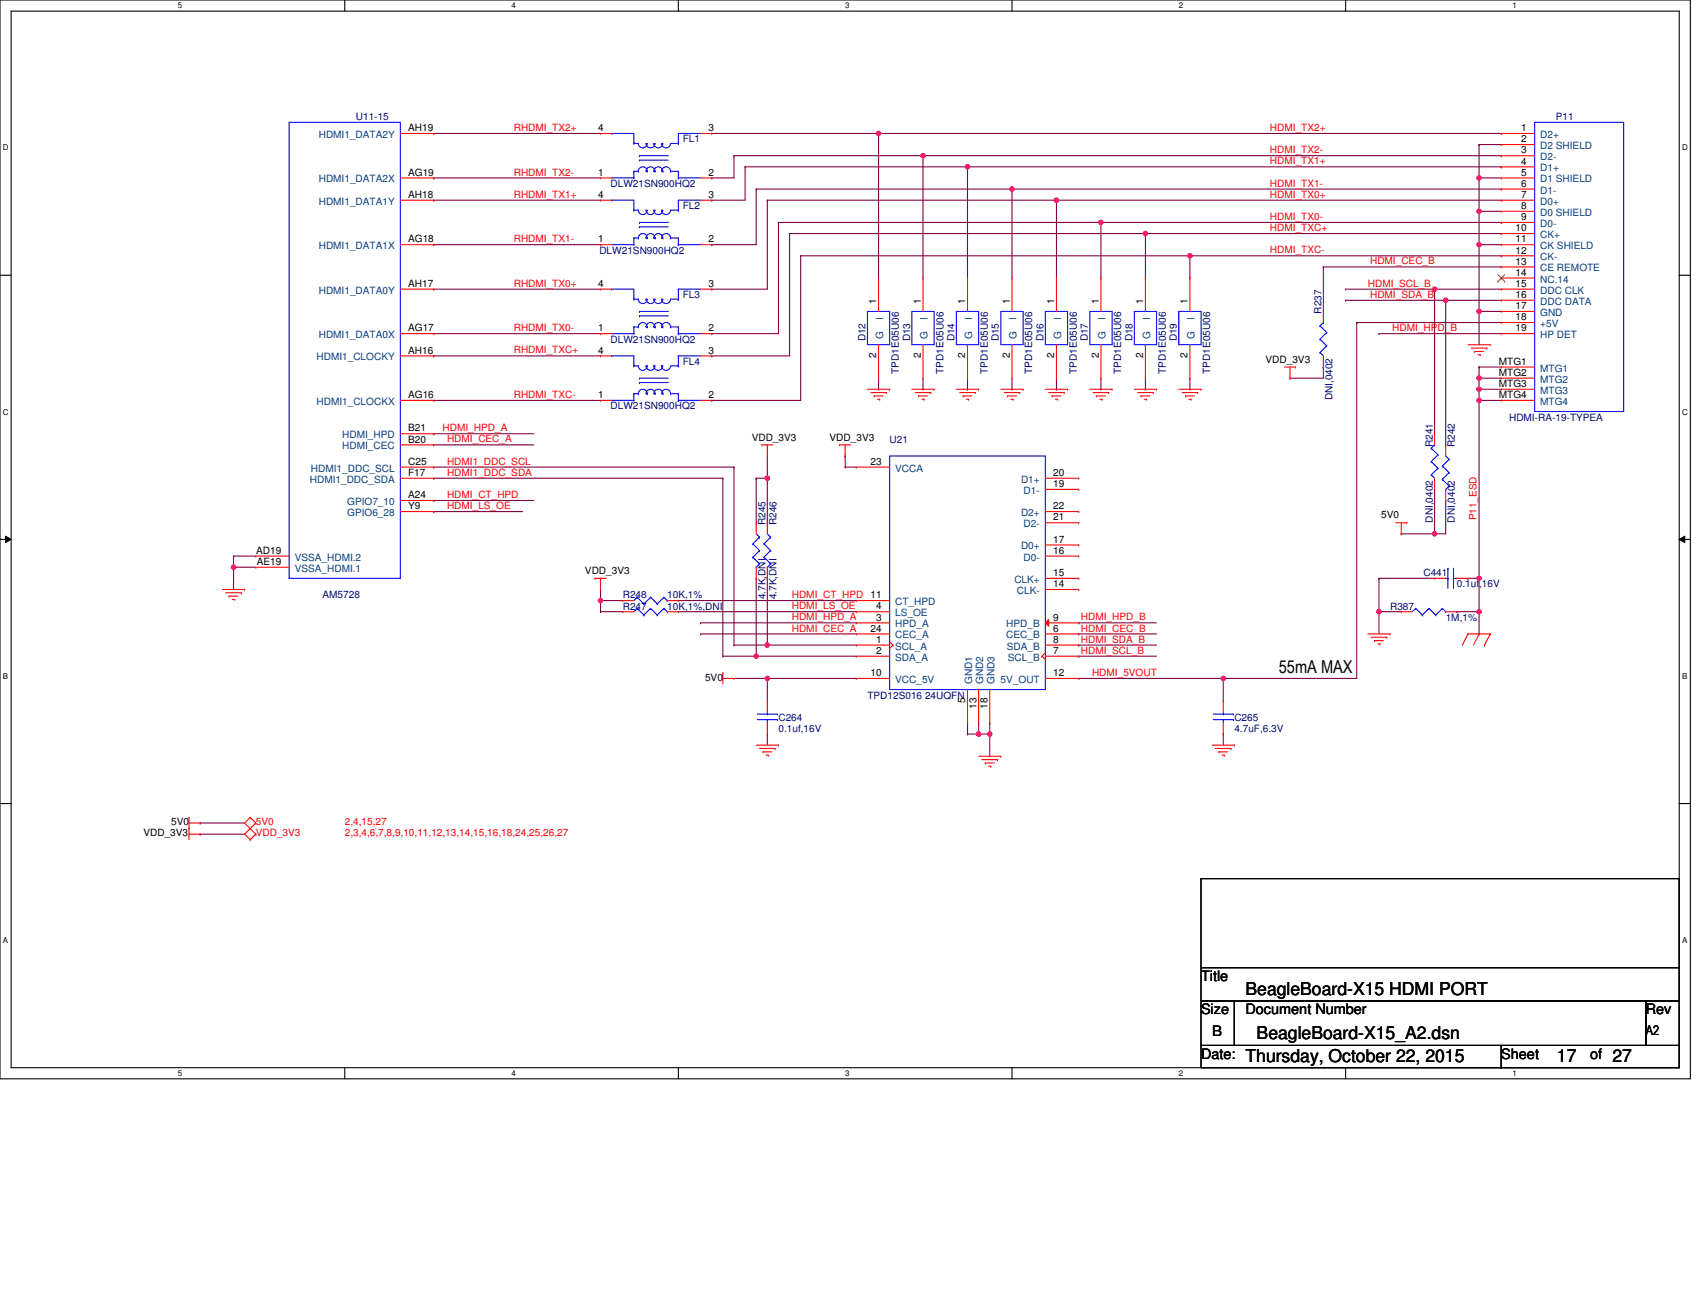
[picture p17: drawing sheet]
<svg xmlns="http://www.w3.org/2000/svg" width="279mm" height="216mm" viewBox="0 0 279 216" stroke-linecap="round" stroke-linejoin="round" font-family="sans-serif">
<defs><g id="words">
<g font-size="2.9">
<text x="210.3" y="110.6">55mA MAX</text>
<text x="204.8" y="163.6">BeagleBoard-X15 HDMI PORT</text>
<text x="206.7" y="170.9">BeagleBoard-X15_A2.dsn</text>
<text x="204.8" y="174.5">Thursday, October 22, 2015</text>
<text x="256" y="174.5">17</text>
<text x="265.2" y="174.5">27</text>
</g>
<g font-size="2.4">
<text x="197.5" y="161.3">Title</text>
<text x="197.5" y="166.7">Size</text>
<text x="204.8" y="166.7">Document Number</text>
<text x="270.7" y="166.7">Rev</text>
<text x="199.3" y="170.4">B</text>
<text x="197.5" y="174.1">Date:</text>
<text x="246.9" y="174.1">Sheet</text>
<text x="261.5" y="174.1">of</text>
</g>
<text font-size="2.2" x="270.7" y="170.3">A2</text>
<g font-size="1.6" fill="#004080">
<text x="52.4" y="22.7">HDMI1_DATA2Y</text>
<text x="253.3" y="22.7">D2+</text>
<text x="253.3" y="24.5">D2 SHIELD</text>
<text x="253.3" y="26.3">D2-</text>
<text x="253.3" y="28.2">D1+</text>
<text x="52.4" y="33.7">HDMI1_DATA1Y</text>
<text x="52.4" y="30">HDMI1_DATA2X</text>
<text x="253.3" y="30">D1 SHIELD</text>
<text x="253.3" y="31.8">D1-</text>
<text x="253.3" y="35.5">D0 SHIELD</text>
<text x="253.3" y="33.7">D0+</text>
<text x="52.4" y="41">HDMI1_DATA1X</text>
<text x="253.3" y="37.3">D0-</text>
<text x="253.3" y="41">CK SHIELD</text>
<text x="253.3" y="39.1">CK+</text>
<text x="253.3" y="42.8">CK-</text>
<text x="253.3" y="46.5">NC.14</text>
<text x="253.3" y="44.6">CE REMOTE</text>
<text x="52.4" y="48.3">HDMI1_DATA0Y</text>
<text x="145.2" y="52.6" transform="rotate(-90 145.2 52.6)">I</text>
<text x="152.6" y="52.6" transform="rotate(-90 152.6 52.6)">I</text>
<text x="159.9" y="52.6" transform="rotate(-90 159.9 52.6)">I</text>
<text x="167.2" y="52.6" transform="rotate(-90 167.2 52.6)">I</text>
<text x="174.5" y="52.6" transform="rotate(-90 174.5 52.6)">I</text>
<text x="181.8" y="52.6" transform="rotate(-90 181.8 52.6)">I</text>
<text x="189.1" y="52.6" transform="rotate(-90 189.1 52.6)">I</text>
<text x="196.4" y="52.6" transform="rotate(-90 196.4 52.6)">I</text>
<text x="253.3" y="48.3">DDC CLK</text>
<text x="253.3" y="50.1">DDC DATA</text>
<text x="253.3" y="53.8">+5V</text>
<text x="253.3" y="51.9">GND</text>
<text x="52.1" y="59.3">HDMI1_CLOCKY</text>
<text x="52.4" y="55.6">HDMI1_DATA0X</text>
<text x="145.2" y="55.8" transform="rotate(-90 145.2 55.8)">G</text>
<text x="152.6" y="55.8" transform="rotate(-90 152.6 55.8)">G</text>
<text x="159.9" y="55.8" transform="rotate(-90 159.9 55.8)">G</text>
<text x="167.2" y="55.8" transform="rotate(-90 167.2 55.8)">G</text>
<text x="174.5" y="55.8" transform="rotate(-90 174.5 55.8)">G</text>
<text x="181.8" y="55.8" transform="rotate(-90 181.8 55.8)">G</text>
<text x="189.1" y="55.8" transform="rotate(-90 189.1 55.8)">G</text>
<text x="196.4" y="55.8" transform="rotate(-90 196.4 55.8)">G</text>
<text x="253.3" y="55.6">HP DET</text>
<text x="253.3" y="61.1">MTG1</text>
<text x="253.3" y="62.9">MTG2</text>
<text x="253.3" y="64.8">MTG3</text>
<text x="52.1" y="66.6">HDMI1_CLOCKX</text>
<text x="253.3" y="66.6">MTG4</text>
<text x="51.1" y="77.6">HDMI1_DDC_SCL</text>
<text x="56.3" y="72.1">HDMI_HPD</text>
<text x="56.3" y="73.9">HDMI_CEC</text>
<text x="147.2" y="77.6">VCCA</text>
<text x="51" y="79.4">HDMI1_DDC_SDA</text>
<text x="57.1" y="83">GPIO7_10</text>
<text x="167.9" y="79.4">D1+</text>
<text x="168.3" y="81.2">D1-</text>
<text x="57.1" y="84.9">GPIO6_28</text>
<text x="167.9" y="84.9">D2+</text>
<text x="168.3" y="86.7">D2-</text>
<text x="48.5" y="92.2">VSSA_HDMI.2</text>
<text x="48.5" y="94">VSSA_HDMI.1</text>
<text x="166.8" y="95.8">CLK+</text>
<text x="167.9" y="90.4">D0+</text>
<text x="168.3" y="92.2">D0-</text>
<text x="147.2" y="101.3">LS_OE</text>
<text x="147.2" y="99.5">CT_HPD</text>
<text x="167.2" y="97.7">CLK-</text>
<text x="147.2" y="106.8">SCL_A</text>
<text x="147.2" y="105">CEC_A</text>
<text x="147.2" y="103.2">HPD_A</text>
<text x="165.5" y="105">CEC_B</text>
<text x="165.5" y="103.2">HPD_B</text>
<text x="165.6" y="106.8">SDA_B</text>
<text x="147.2" y="108.6">SDA_A</text>
<text x="147.2" y="112.3">VCC_5V</text>
<text x="159.9" y="112.5" transform="rotate(-90 159.9 112.5)">GND1</text>
<text x="161.7" y="112.5" transform="rotate(-90 161.7 112.5)">GND2</text>
<text x="163.5" y="112.5" transform="rotate(-90 163.5 112.5)">GND3</text>
<text x="164.6" y="112.3">5V_OUT</text>
<text x="165.7" y="108.6">SCL_B</text>
</g>
<g font-size="1.6" fill="#000080">
<text x="58.5" y="19.8">U11-15</text>
<text x="112.3" y="23.4">FL1</text>
<text x="255.8" y="19.8">P11</text>
<text x="100.4" y="30.7">DLW21SN900HQ2</text>
<text x="112.3" y="34.4">FL2</text>
<text x="98.6" y="41.7">DLW21SN900HQ2</text>
<text x="112.3" y="49">FL3</text>
<text x="217.3" y="51.6" transform="rotate(-90 217.3 51.6)">R237</text>
<text x="100.4" y="56.3">DLW21SN900HQ2</text>
<text x="142.3" y="56.1" transform="rotate(-90 142.3 56.1)">D12</text>
<text x="149.7" y="56.1" transform="rotate(-90 149.7 56.1)">D13</text>
<text x="157" y="56.1" transform="rotate(-90 157 56.1)">D14</text>
<text x="164.3" y="56.1" transform="rotate(-90 164.3 56.1)">D15</text>
<text x="171.6" y="56.1" transform="rotate(-90 171.6 56.1)">D16</text>
<text x="178.9" y="56.1" transform="rotate(-90 178.9 56.1)">D17</text>
<text x="186.2" y="56.1" transform="rotate(-90 186.2 56.1)">D18</text>
<text x="193.5" y="56.1" transform="rotate(-90 193.5 56.1)">D19</text>
<text x="112.3" y="60">FL4</text>
<text x="147.8" y="61.4" transform="rotate(-90 147.8 61.4)">TPD1E05U06</text>
<text x="155.1" y="61.4" transform="rotate(-90 155.1 61.4)">TPD1E05U06</text>
<text x="162.5" y="61.4" transform="rotate(-90 162.5 61.4)">TPD1E05U06</text>
<text x="169.8" y="61.4" transform="rotate(-90 169.8 61.4)">TPD1E05U06</text>
<text x="177.1" y="61.4" transform="rotate(-90 177.1 61.4)">TPD1E05U06</text>
<text x="184.4" y="61.4" transform="rotate(-90 184.4 61.4)">TPD1E05U06</text>
<text x="191.7" y="61.4" transform="rotate(-90 191.7 61.4)">TPD1E05U06</text>
<text x="199" y="61.4" transform="rotate(-90 199 61.4)">TPD1E05U06</text>
<text x="219.1" y="65.8" transform="rotate(-90 219.1 65.8)">DNI,0402</text>
<text x="100.4" y="67.3">DLW21SN900HQ2</text>
<text x="248.2" y="69.2">HDMI-RA-19-TYPEA</text>
<text x="146.3" y="72.8">U21</text>
<text x="235.6" y="73.5" transform="rotate(-90 235.6 73.5)">R241</text>
<text x="239.3" y="73.5" transform="rotate(-90 239.3 73.5)">R242</text>
<text x="125.9" y="86.3" transform="rotate(-90 125.9 86.3)">R245</text>
<text x="127.7" y="86.3" transform="rotate(-90 127.7 86.3)">R246</text>
<text x="235.6" y="86" transform="rotate(-90 235.6 86)">DNI,0402</text>
<text x="239.3" y="86" transform="rotate(-90 239.3 86)">DNI,0402</text>
<text x="234.1" y="94.8">C441</text>
<text x="53" y="98.4">AM5728</text>
<text x="102.4" y="98.4">R248</text>
<text x="102.4" y="100.2">R247</text>
<text x="109.7" y="98.4">10K,1%</text>
<text x="109.7" y="100.2">10K,1%,DNI</text>
<text x="125.9" y="98.6" transform="rotate(-90 125.9 98.6)">4.7K,DNI</text>
<text x="127.7" y="98.6" transform="rotate(-90 127.7 98.6)">4.7K,DNI</text>
<text x="228.6" y="100.2">R387</text>
<text x="239.6" y="96.6">0.1uf,16V</text>
<text x="237.7" y="102.1">1M,1%</text>
<text x="128" y="118.5">C264</text>
<text x="142.6" y="114.9">TPD12S016 24UQFN</text>
<text x="203" y="118.5">C265</text>
<text x="128" y="120.4">0.1uf,16V</text>
<text x="203" y="120.4">4.7uF,6.3V</text>
</g>
<g font-size="1.6">
<text x="67.1" y="21.6">AH19</text>
<text x="98.4" y="21.6">4</text>
<text x="116.5" y="21.6">3</text>
<text x="250.2" y="23.4">2</text>
<text x="250.2" y="21.6">1</text>
<text x="67.1" y="28.9">AG19</text>
<text x="98.4" y="28.9">1</text>
<text x="116.5" y="28.9">2</text>
<text x="250.2" y="25.2">3</text>
<text x="250.2" y="28.9">5</text>
<text x="250.2" y="27.1">4</text>
<text x="67.1" y="32.5">AH18</text>
<text x="98.4" y="32.5">4</text>
<text x="116.5" y="32.5">3</text>
<text x="250.2" y="30.7">6</text>
<text x="250.2" y="34.4">8</text>
<text x="250.2" y="32.5">7</text>
<text x="67.1" y="39.9">AG18</text>
<text x="98.4" y="39.9">1</text>
<text x="116.5" y="39.9">2</text>
<text x="249.2" y="39.9">11</text>
<text x="249.2" y="38">10</text>
<text x="249.2" y="41.7">12</text>
<text x="250.2" y="36.2">9</text>
<text x="67.1" y="47.2">AH17</text>
<text x="98.4" y="47.2">4</text>
<text x="116.5" y="47.2">3</text>
<text x="249.2" y="45.3">14</text>
<text x="249.2" y="43.5">13</text>
<text x="249.2" y="47.2">15</text>
<text x="144.1" y="49.9" transform="rotate(-90 144.1 49.9)">1</text>
<text x="151.4" y="49.9" transform="rotate(-90 151.4 49.9)">1</text>
<text x="158.7" y="49.9" transform="rotate(-90 158.7 49.9)">1</text>
<text x="166" y="49.9" transform="rotate(-90 166 49.9)">1</text>
<text x="173.4" y="49.9" transform="rotate(-90 173.4 49.9)">1</text>
<text x="180.7" y="49.9" transform="rotate(-90 180.7 49.9)">1</text>
<text x="188" y="49.9" transform="rotate(-90 188 49.9)">1</text>
<text x="195.3" y="49.9" transform="rotate(-90 195.3 49.9)">1</text>
<text x="249.2" y="49">16</text>
<text x="249.2" y="52.7">18</text>
<text x="249.2" y="50.8">17</text>
<text x="67.1" y="58.1">AH16</text>
<text x="67.1" y="54.5">AG17</text>
<text x="98.4" y="54.5">1</text>
<text x="98.4" y="58.1">4</text>
<text x="116.5" y="54.5">2</text>
<text x="116.5" y="58.1">3</text>
<text x="144.1" y="58.9" transform="rotate(-90 144.1 58.9)">2</text>
<text x="151.4" y="58.9" transform="rotate(-90 151.4 58.9)">2</text>
<text x="158.7" y="58.9" transform="rotate(-90 158.7 58.9)">2</text>
<text x="166" y="58.9" transform="rotate(-90 166 58.9)">2</text>
<text x="173.4" y="58.9" transform="rotate(-90 173.4 58.9)">2</text>
<text x="180.7" y="58.9" transform="rotate(-90 180.7 58.9)">2</text>
<text x="188" y="58.9" transform="rotate(-90 188 58.9)">2</text>
<text x="195.3" y="58.9" transform="rotate(-90 195.3 58.9)">2</text>
<text x="208.1" y="59.6">VDD_3V3</text>
<text x="246.5" y="60">MTG1</text>
<text x="249.2" y="54.5">19</text>
<text x="67.1" y="65.5">AG16</text>
<text x="98.4" y="65.5">1</text>
<text x="116.5" y="65.5">2</text>
<text x="246.5" y="61.8">MTG2</text>
<text x="246.5" y="63.6">MTG3</text>
<text x="246.5" y="65.5">MTG4</text>
<text x="67.1" y="70.9">B21</text>
<text x="67.1" y="72.8">B20</text>
<text x="67.1" y="76.4">C25</text>
<text x="123.6" y="72.4">VDD_3V3</text>
<text x="136.4" y="72.4">VDD_3V3</text>
<text x="143.2" y="76.4">23</text>
<text x="67.1" y="78.3">F17</text>
<text x="67.1" y="81.9">A24</text>
<text x="67.1" y="83.7">Y9</text>
<text x="173.2" y="78.3">20</text>
<text x="173.2" y="80.1">19</text>
<text x="173.2" y="83.7">22</text>
<text x="173.2" y="85.6">21</text>
<text x="173.2" y="89.2">17</text>
<text x="227.1" y="85.2">5V0</text>
<text x="42.1" y="91.1">AD19</text>
<text x="42.2" y="92.9">AE19</text>
<text x="96.2" y="94.4">VDD_3V3</text>
<text x="173.2" y="91.1">16</text>
<text x="173.2" y="94.7">15</text>
<text x="143.2" y="98.4">11</text>
<text x="144.1" y="100.2">4</text>
<text x="173.2" y="96.6">14</text>
<text x="143.2" y="103.9">24</text>
<text x="144.1" y="105.7">1</text>
<text x="144.1" y="107.5">2</text>
<text x="144.1" y="102">3</text>
<text x="173.2" y="103.9">6</text>
<text x="173.2" y="102">9</text>
<text x="173.2" y="107.5">7</text>
<text x="173.2" y="105.7">8</text>
<text x="115.9" y="111.9">5V0</text>
<text x="143.2" y="111.2">10</text>
<text x="173.2" y="111.2">12</text>
<text x="158.7" y="115.6" transform="rotate(-90 158.7 115.6)">5</text>
<text x="160.6" y="116.5" transform="rotate(-90 160.6 116.5)">13</text>
<text x="162.4" y="116.5" transform="rotate(-90 162.4 116.5)">18</text>
<text x="23.6" y="137.5">VDD_3V3</text>
<text x="28.2" y="135.7">5V0</text>
</g>
<g font-size="1.6" fill="#f00">
<text x="84.5" y="21.5">RHDMI_TX2+</text>
<text x="208.9" y="21.5">HDMI_TX2+</text>
<text x="84.5" y="28.9">RHDMI_TX2-</text>
<text x="208.9" y="27">HDMI_TX1+</text>
<text x="208.9" y="25.2">HDMI_TX2-</text>
<text x="84.5" y="32.5">RHDMI_TX1+</text>
<text x="208.9" y="32.5">HDMI_TX0+</text>
<text x="208.9" y="30.7">HDMI_TX1-</text>
<text x="84.5" y="39.8">RHDMI_TX1-</text>
<text x="208.9" y="38">HDMI_TXC+</text>
<text x="208.9" y="41.7">HDMI_TXC-</text>
<text x="208.9" y="36.2">HDMI_TX0-</text>
<text x="84.5" y="47.1">RHDMI_TX0+</text>
<text x="224.9" y="47.1">HDMI_SCL_B</text>
<text x="225.3" y="43.5">HDMI_CEC_B</text>
<text x="225.3" y="49">HDMI_SDA_B</text>
<text x="84.5" y="54.5">RHDMI_TX0-</text>
<text x="84.5" y="58.1">RHDMI_TXC+</text>
<text x="229" y="54.5">HDMI_HPD_B</text>
<text x="84.5" y="65.4">RHDMI_TXC-</text>
<text x="72.8" y="70.9">HDMI_HPD_A</text>
<text x="73.5" y="72.8">HDMI_CEC_A</text>
<text x="73.5" y="76.4">HDMI1_DDC_SCL</text>
<text x="73.5" y="83.7">HDMI_LS_OE</text>
<text x="73.5" y="81.9">HDMI_CT_HPD</text>
<text x="73.5" y="78.2">HDMI1_DDC_SDA</text>
<text x="242.8" y="85.6" transform="rotate(-90 242.8 85.6)">P11_ESD</text>
<text x="130.2" y="98.4">HDMI_CT_HPD</text>
<text x="130.2" y="100.2">HDMI_LS_OE</text>
<text x="130.2" y="103.8">HDMI_CEC_A</text>
<text x="130.2" y="102">HDMI_HPD_A</text>
<text x="177.8" y="102">HDMI_HPD_B</text>
<text x="177.8" y="103.8">HDMI_CEC_B</text>
<text x="177.8" y="107.5">HDMI_SCL_B</text>
<text x="177.8" y="105.7">HDMI_SDA_B</text>
<text x="179.6" y="111.2">HDMI_5VOUT</text>
<text x="42.1" y="137.5">VDD_3V3</text>
<text x="42.1" y="135.7">5V0</text>
<text x="56.7" y="135.7">2,4,15,27</text>
<text x="56.7" y="137.5">2,3,4,6,7,8,9,10,11,12,13,14,15,16,18,24,25,26,27</text>
</g>
<g font-size="1.3">
<text x="29.3" y="1.4">5</text>
<text x="84.1" y="1.4">4</text>
<text x="139" y="1.4">3</text>
<text x="193.9" y="1.4">2</text>
<text x="248.7" y="1.4">1</text>
<text x=".5" y="24.7">D</text>
<text x="276.6" y="24.7">D</text>
<text x=".5" y="68.2">C</text>
<text x="276.6" y="68.2">C</text>
<text x=".5" y="111.6">B</text>
<text x="276.6" y="111.6">B</text>
<text x=".5" y="155">A</text>
<text x="276.6" y="155">A</text>
<text x="29.3" y="176.9">5</text>
<text x="84.1" y="176.9">4</text>
<text x="139" y="176.9">3</text>
<text x="193.9" y="176.9">2</text>
<text x="248.7" y="176.9">1</text>
</g>
</g></defs>
<path d="M0 0h278v177.4h-278zM1.8 1.8h274.3v173.8h-274.3z" fill="none" stroke="#000" stroke-width=".18"/>
<g fill="#fff">
<path d="M29.3 .2h.7v1.4h-.7z"/>
<path d="M29.3 175.7h.7v1.5h-.7z"/>
</g>
<path d="M56.7 0v1.8M56.7 175.6v1.8" fill="none" stroke="#000" stroke-width=".18"/>
<g fill="#fff">
<path d="M84.1 .2h.8v1.4h-.8z"/>
<path d="M84.1 175.7h.8v1.5h-.8z"/>
</g>
<path d="M111.6 0v1.8M111.6 175.6v1.8" fill="none" stroke="#000" stroke-width=".18"/>
<g fill="#fff">
<path d="M139 .2h.7v1.4h-.7z"/>
<path d="M139 175.7h.7v1.5h-.7z"/>
</g>
<path d="M166.4 0v1.8M166.4 175.6v1.8" fill="none" stroke="#000" stroke-width=".18"/>
<g fill="#fff">
<path d="M193.9 .2h.7v1.4h-.7z"/>
<path d="M193.9 175.7h.7v1.5h-.7z"/>
</g>
<path d="M221.3 0v1.8M221.3 175.6v1.8" fill="none" stroke="#000" stroke-width=".18"/>
<g fill="#fff">
<path d="M248.7 .2h.8v1.4h-.8z"/>
<path d="M248.7 175.7h.8v1.5h-.8z"/>
<path d="M.5 23.5h.9v1.5h-.9z"/>
<path d="M276.6 23.5h1v1.5h-1z"/>
<path d="M.5 67h.9v1.4h-.9z"/>
<path d="M276.6 67h1v1.4h-1z"/>
</g>
<path d="M0 45.3h1.8M276.1 45.3h1.9" fill="none" stroke="#000" stroke-width=".18"/>
<g fill="#fff">
<path d="M.5 110.4h.8v1.5h-.8z"/>
<path d="M276.6 110.4h.9v1.5h-.9z"/>
</g>
<path d="M0 88.7h1.8M276.1 88.7h1.9" fill="none" stroke="#000" stroke-width=".18"/>
<path d="M.9 88.2l.9 .5-.9 .5zM276.1 88.7l1-.5v1z" fill="#000"/>
<path d="M.9 88.2l.9 .5-.9 .5zM276.1 88.7l1-.5v1z" fill="none" stroke="#000" stroke-width=".16"/>
<g fill="#fff">
<path d="M.5 153.8h.8v1.5h-.8z"/>
<path d="M276.6 153.8h.9v1.5h-.9z"/>
</g>
<path d="M0 132.1h1.8M276.1 132.1h1.9" fill="none" stroke="#000" stroke-width=".18"/>
<path d="M226.8 54.9h.1M226.8 54.9h20.1M243.2 60.4h.1M243.2 62.2h.1M243.2 60.4h3.7M243.2 60.4v1.8M243.2 62.2h3.7" fill="none" stroke="#800040" stroke-width=".18"/>
<circle cx="243.2" cy="62.2" r=".37" fill="#f0f"/>
<circle cx="243.2" cy="62.2" r=".37" fill="none" stroke="#f0f" stroke-width=".18"/>
<path d="M243.2 64h.1M243.2 64h3.7" fill="none" stroke="#800040" stroke-width=".18"/>
<circle cx="243.2" cy="64" r=".37" fill="#f0f"/>
<circle cx="243.2" cy="64" r=".37" fill="none" stroke="#f0f" stroke-width=".18"/>
<path d="M243.2 23.8h.1M243.2 29.3h.1M243.2 23.8v5.5M243.2 23.8h3.7M243.2 29.3h3.7M235.9 47.5h.1M235.9 47.5h11M243.2 64h.1M243.2 65.8h.1M243.2 62.2h.1M243.2 62.2v3.6M243.2 65.8h3.7" fill="none" stroke="#800040" stroke-width=".18"/>
<circle cx="243.2" cy="29.3" r=".37" fill="#f0f"/>
<circle cx="243.2" cy="29.3" r=".37" fill="none" stroke="#f0f" stroke-width=".18"/>
<path d="M243.2 34.7h.1M243.2 34.7h3.7" fill="none" stroke="#800040" stroke-width=".18"/>
<circle cx="243.2" cy="34.7" r=".37" fill="#f0f"/>
<circle cx="243.2" cy="34.7" r=".37" fill="none" stroke="#f0f" stroke-width=".18"/>
<path d="M243.2 29.3h.1M243.2 34.7h.1M243.2 29.3v21.9M243.2 40.2h.1M243.2 51.2h.1M243.2 40.2h3.7M243.2 51.2h3.7" fill="none" stroke="#800040" stroke-width=".18"/>
<circle cx="243.2" cy="51.2" r=".37" fill="#f0f"/>
<circle cx="243.2" cy="51.2" r=".37" fill="none" stroke="#f0f" stroke-width=".18"/>
<circle cx="243.2" cy="40.2" r=".37" fill="#f0f"/>
<circle cx="243.2" cy="40.2" r=".37" fill="none" stroke="#f0f" stroke-width=".18"/>
<g fill="none" stroke="#800040" stroke-width=".18">
<path d="M117 29.3h.1M117 32.9h.1M117 29.3h3.7M117 32.9h5.5M117 40.2h.1M117 54.9h.1M117 40.2h7.4M117 54.9h11M217.6 43.9h.1M217.6 43.9v7.3M235.9 47.5h.1M235.9 47.5v23.8"/>
<path d="M117 65.8h.1M117 65.8h14.7M217.6 60.4h.1M217.6 60.4v1.8M237.7 82.3h.1M237.7 82.3v5.5M32.9 137.2h.1M32.9 135.3h.1M32.9 137.2h7.3M32.9 135.3h7.3"/>
</g>
<circle cx="235.9" cy="47.5" r=".37" fill="#f0f"/>
<circle cx="235.9" cy="47.5" r=".37" fill="none" stroke="#f0f" stroke-width=".18"/>
<path d="M221.3 47.5h.1M221.3 47.5h14.6M237.7 49.4h.1M237.7 49.4v23.8" fill="none" stroke="#800040" stroke-width=".18"/>
<circle cx="237.7" cy="49.4" r=".37" fill="#f0f"/>
<circle cx="237.7" cy="49.4" r=".37" fill="none" stroke="#f0f" stroke-width=".18"/>
<g fill="none" stroke="#800040" stroke-width=".18">
<path d="M221.3 49.4h.1M221.3 49.4h16.4M124.4 78.6h.1M124.4 78.6v7.4M126.2 78.6h.1M126.2 75v3.6M212.1 62.2h.1M212.1 62.2h5.5M235.9 87.8h.1M235.9 87.8h1.8M115.2 104.2h.1M115.2 104.2h25.6"/>
<path d="M126.2 111.6h.1M126.2 111.6h14.6M177.4 102.4h.1M177.4 104.2h.1M177.4 107.9h.1M177.4 106.1h.1M177.4 102.4h12.8M177.4 104.2h12.8M177.4 107.9h12.8M177.4 106.1h12.8"/>
</g>
<circle cx="126.2" cy="111.6" r=".37" fill="#f0f"/>
<circle cx="126.2" cy="111.6" r=".37" fill="none" stroke="#f0f" stroke-width=".18"/>
<path d="M126.2 111.6h.1M126.2 111.6v3.6M160.9 118.9h.1M160.9 118.9v1.8M160.9 120.7h.1M160.9 120.7h1.9M162.8 120.7h.1M162.8 120.7v3.7" fill="none" stroke="#800040" stroke-width=".18"/>
<circle cx="162.8" cy="120.7" r=".37" fill="#f0f"/>
<circle cx="162.8" cy="120.7" r=".37" fill="none" stroke="#f0f" stroke-width=".18"/>
<circle cx="160.9" cy="120.7" r=".37" fill="#f0f"/>
<circle cx="160.9" cy="120.7" r=".37" fill="none" stroke="#f0f" stroke-width=".18"/>
<path d="M124.4 95.1h.1M124.4 95.1v12.8M124.4 107.9h.1M124.4 107.9h16.4" fill="none" stroke="#800040" stroke-width=".18"/>
<circle cx="124.4" cy="107.9" r=".37" fill="#f0f"/>
<circle cx="124.4" cy="107.9" r=".37" fill="none" stroke="#f0f" stroke-width=".18"/>
<path d="M126.2 95.1h.1M126.2 95.1v11M126.2 106.1h.1M126.2 106.1h14.6" fill="none" stroke="#800040" stroke-width=".18"/>
<circle cx="126.2" cy="106.1" r=".37" fill="#f0f"/>
<circle cx="126.2" cy="106.1" r=".37" fill="none" stroke="#f0f" stroke-width=".18"/>
<g fill="none" stroke="#800040" stroke-width=".18">
<path d="M126.2 32.9h.1M126.2 32.9v14.6h-9.2M128 36.6h.1M128 36.6v18.3M129.8 38.4h.1M129.8 38.4v20.1h-12.8M117 47.5h.1M117 58.5h.1M131.7 42.1h.1M131.7 42.1v23.7M217.6 43.9h.1M217.6 43.9h29.3"/>
<path d="M223.1 53h.1M223.1 53h23.8M237.7 49.4h.1M237.7 49.4h9.2M38.4 91.4h.1M38.4 91.4v1.9M162.8 118.9h.1M162.8 118.9v1.8"/>
</g>
<circle cx="38.4" cy="93.3" r=".37" fill="#f0f"/>
<circle cx="38.4" cy="93.3" r=".37" fill="none" stroke="#f0f" stroke-width=".18"/>
<g fill="none" stroke="#800040" stroke-width=".18">
<path d="M120.7 25.6h.1M120.7 25.6v3.7M122.5 27.4h.1M122.5 27.4v5.5M124.4 31.1h.1M124.4 31.1v9.1M128 36.6h53.1M181.1 36.6h.1M71.3 71.3h.1M71.3 73.2h.1M71.3 71.3h16.5M71.3 73.2h16.5"/>
<path d="M38.4 93.3h.1M38.4 91.4h.1M38.4 93.3v3.6M38.4 93.3h3.7M38.4 91.4h3.7M98.8 98.8h.1M98.8 98.8h3.6M98.8 100.6h.1M98.8 100.6h3.6M115.2 102.4h.1M115.2 102.4h25.6"/>
</g>
<circle cx="181" cy="36.6" r=".37" fill="#f0f"/>
<circle cx="181" cy="36.6" r=".37" fill="none" stroke="#f0f" stroke-width=".18"/>
<g fill="none" stroke="#800040" stroke-width=".18">
<path d="M71.3 47.5h.1M71.3 58.5h.1M71.3 54.9h27.5M71.3 47.5h27.5M71.3 58.5h27.5M98.8 54.9h.1M223.1 53h.1M223.1 53v58.6h-21.9M71.3 65.8h.1M71.3 65.8h27.5M71.3 84.1h.1M71.3 82.3h.1"/>
<path d="M71.3 84.1h14.7M71.3 82.3h16.5M159.1 118.9h.1M159.1 118.9v1.8M201.2 111.6h.1M159.1 120.7h.1M159.1 120.7h1.8M201.2 120.7h.1M201.2 120.7v1.8"/>
</g>
<circle cx="201.2" cy="111.6" r=".37" fill="#f0f"/>
<circle cx="201.2" cy="111.6" r=".37" fill="none" stroke="#f0f" stroke-width=".18"/>
<path d="M122.5 27.4h36.6M159.1 27.4h.1M139 76.8h.1M139 75h.1M139 76.8h1.8M139 75v1.8M98.8 98.8h.1M98.8 98.8v1.8M120.7 111.6h5.5M126.2 111.6h.1" fill="none" stroke="#800040" stroke-width=".18"/>
<circle cx="159.1" cy="27.4" r=".37" fill="#f0f"/>
<circle cx="159.1" cy="27.4" r=".37" fill="none" stroke="#f0f" stroke-width=".18"/>
<path d="M124.4 31.1h42M166.4 31.1h.1" fill="none" stroke="#800040" stroke-width=".18"/>
<circle cx="166.4" cy="31.1" r=".37" fill="#f0f"/>
<circle cx="166.4" cy="31.1" r=".37" fill="none" stroke="#f0f" stroke-width=".18"/>
<path d="M117 21.9h27.5M144.5 21.9h.1" fill="none" stroke="#800040" stroke-width=".18"/>
<circle cx="144.5" cy="21.9" r=".37" fill="#f0f"/>
<circle cx="144.5" cy="21.9" r=".37" fill="none" stroke="#f0f" stroke-width=".18"/>
<path d="M120.7 25.6h31.1M151.8 25.6h.1" fill="none" stroke="#800040" stroke-width=".18"/>
<circle cx="151.8" cy="25.6" r=".37" fill="#f0f"/>
<circle cx="151.8" cy="25.6" r=".37" fill="none" stroke="#f0f" stroke-width=".18"/>
<path d="M126.2 32.9h47.5M173.7 32.9h.1" fill="none" stroke="#800040" stroke-width=".18"/>
<circle cx="173.7" cy="32.9" r=".37" fill="#f0f"/>
<circle cx="173.7" cy="32.9" r=".37" fill="none" stroke="#f0f" stroke-width=".18"/>
<path d="M129.8 38.4h58.6M188.4 38.4h.1" fill="none" stroke="#800040" stroke-width=".18"/>
<circle cx="188.4" cy="38.4" r=".37" fill="#f0f"/>
<circle cx="188.4" cy="38.4" r=".37" fill="none" stroke="#f0f" stroke-width=".18"/>
<path d="M131.7 42.1h64M195.7 42.1h.1" fill="none" stroke="#800040" stroke-width=".18"/>
<circle cx="195.7" cy="42.1" r=".37" fill="#f0f"/>
<circle cx="195.7" cy="42.1" r=".37" fill="none" stroke="#f0f" stroke-width=".18"/>
<g fill="none" stroke="#800040" stroke-width=".18">
<path d="M71.3 21.9h.1M71.3 29.3h.1M71.3 32.9h.1M71.3 21.9h27.5M71.3 29.3h27.5M71.3 32.9h27.5M71.3 40.2h.1M71.3 40.2h27.5M243.2 51.2h.1M243.2 51.2v5.5M71.3 76.8h.1M71.3 76.8h49.4"/>
<path d="M243.2 65.8v29.3M243.2 95.1h.1M118.9 107.9h.1M118.9 107.9h5.5M120.7 106.1h.1M120.7 106.1h5.5M177.4 111.6h.1M177.4 111.6h23.8M201.2 111.6h.1M201.2 111.6v3.6M126.2 120.7h.1M126.2 120.7v1.8"/>
</g>
<circle cx="243.2" cy="65.8" r=".37" fill="#f0f"/>
<circle cx="243.2" cy="65.8" r=".37" fill="none" stroke="#f0f" stroke-width=".18"/>
<circle cx="243.2" cy="95.1" r=".37" fill="#f0f"/>
<circle cx="243.2" cy="95.1" r=".37" fill="none" stroke="#f0f" stroke-width=".18"/>
<path d="M226.8 95.1h.1M226.8 95.1v5.5M226.8 95.1h9.1M230.4 87.8h.1M230.4 87.8h5.5M241.4 95.1h.1M241.4 95.1h1.8M243.2 95.1h.1M243.2 95.1v5.5M226.8 100.6h.1M226.8 100.6h3.6" fill="none" stroke="#800040" stroke-width=".18"/>
<circle cx="243.2" cy="100.6" r=".37" fill="#f0f"/>
<circle cx="243.2" cy="100.6" r=".37" fill="none" stroke="#f0f" stroke-width=".18"/>
<g fill="none" stroke="#800040" stroke-width=".18">
<path d="M71.3 78.6h.1M71.3 78.6h47.6M118.9 78.6h.1M118.9 78.6v29.3M120.7 76.8h.1M120.7 76.8v29.3M98.8 96.9h.1M98.8 96.9v1.9M111.6 98.8h.1M111.6 98.8h29.2M111.6 100.6h.1M111.6 100.6h29.2"/>
<path d="M239.6 100.6h.1M239.6 100.6h3.6"/>
</g>
<circle cx="98.8" cy="98.8" r=".37" fill="#f0f"/>
<circle cx="98.8" cy="98.8" r=".37" fill="none" stroke="#f0f" stroke-width=".18"/>
<path d="M124.4 78.6h.1M124.4 78.6h1.8M235.9 80.5h.1M235.9 80.5v7.3" fill="none" stroke="#800040" stroke-width=".18"/>
<circle cx="235.9" cy="87.8" r=".37" fill="#f0f"/>
<circle cx="235.9" cy="87.8" r=".37" fill="none" stroke="#f0f" stroke-width=".18"/>
<path d="M226.8 100.6h.1M226.8 100.6v3.6M243.2 100.6h.1M243.2 100.6v3.6" fill="none" stroke="#800040" stroke-width=".18"/>
<circle cx="226.8" cy="100.6" r=".37" fill="#f0f"/>
<circle cx="226.8" cy="100.6" r=".37" fill="none" stroke="#f0f" stroke-width=".18"/>
<path d="M126.2 78.6v7.4M126.2 86h.1" fill="none" stroke="#800040" stroke-width=".18"/>
<circle cx="126.2" cy="78.6" r=".37" fill="#f0f"/>
<circle cx="126.2" cy="78.6" r=".37" fill="none" stroke="#f0f" stroke-width=".18"/>
<g fill="none" stroke="#800040" stroke-width=".18">
<path d="M144.5 21.9h.1M144.5 21.9v23.8M144.5 21.9h102.4M151.8 25.6h.1M151.8 25.6v20.1M151.8 25.6h95.1M159.1 27.4h.1M159.1 27.4v18.3M159.1 27.4h87.8M166.4 31.1h.1M166.4 31.1v14.6M166.4 31.1h80.5"/>
<path d="M173.7 32.9h.1M173.7 32.9v12.8M173.7 32.9h73.2M181.1 36.6h.1M181.1 36.6v9.1M181.1 36.6h65.8M188.4 38.4h.1M188.4 38.4v7.3M188.4 38.4h58.5M246.9 38.4h.1M246.9 32.9h.1M246.9 36.6h.1"/>
<path d="M246.9 31.1h.1M246.9 27.4h.1M246.9 21.9h.1M246.9 25.6h.1M195.7 42.1h.1M195.7 42.1v3.6M195.7 42.1h51.2M246.9 42.1h.1M144.5 64h.1M144.5 62.2v1.8M151.8 64h.1M151.8 62.2v1.8"/>
<path d="M159.1 64h.1M159.1 62.2v1.8M166.4 64h.1M166.4 62.2v1.8M173.7 64h.1M173.7 62.2v1.8M181.1 64h.1M181.1 62.2v1.8M188.4 64h.1M188.4 62.2v1.8M195.7 64h.1M195.7 62.2v1.8"/>
</g>
<g fill="none" stroke="#f00" stroke-width=".18">
<path d="M98.8 29.3h.1M98.8 21.9h.1M98.8 29.3h1.8M98.8 21.9h1.8M115.2 29.3h1.8M115.2 21.9h1.8M117 21.9h.1M117 29.3h.1M151.8 45.7h.1M151.8 45.7v5.5M151.8 56.7v5.5M241.4 56.7h3.7"/>
<path d="M241.9 57.2h2.6M242.5 57.8h.1M242.5 57.8h1.5M243 58.3h.4M243.4 58.3h.1M244.5 57.2h.1M245.1 56.7h.1M125.3 73.2h.1M125.3 73.2h1.8M126.2 75h.1M126.2 73.2v1.8M138.1 73.2h.1"/>
<path d="M138.1 73.2h1.8M139 75h.1M139 73.2v1.8M142.6 64h3.7M143.2 64.6h2.6M143.7 65.1h.1M143.7 65.1h1.5M144.3 65.7h.4M144.7 65.7h.1M145.8 64.6h.1M146.3 64h.1M150 64h3.6"/>
<path d="M150.5 64.6h2.6M151.1 65.1h.1M151.1 65.1h1.4M151.6 65.7h.4M151.8 62.2h.1M152 65.7h.1M153.1 64.6h.1M153.6 64h.1M157.3 64h3.6M157.8 64.6h2.6M158.4 65.1h.1M158.4 65.1h1.4"/>
<path d="M158.9 65.7h.4M159.3 65.7h.1M160.4 64.6h.1M160.9 64h.1M164.6 64h3.6M165.1 64.6h2.6M165.7 65.1h.1M165.7 65.1h1.5M166.2 65.7h.4M166.6 65.7h.1M167.7 64.6h.1M168.2 64h.1"/>
<path d="M171.9 64h3.7M172.5 64.6h2.5M173 65.1h.1M173 65.1h1.5M173.6 65.7h.3M173.9 65.7h.1M175 64.6h.1M175.6 64h.1M179.2 64h3.7M179.8 64.6h2.5M180.3 65.1h.1M180.3 65.1h1.5"/>
<path d="M180.9 65.7h.3M181.2 65.7h.1M182.3 64.6h.1M182.9 64h.1M186.5 64h3.7M187.1 64.6h2.5M187.6 65.1h.1M187.6 65.1h1.5M188.2 65.7h.4M188.6 65.7h.1M189.6 64.6h.1M190.2 64h.1"/>
<path d="M193.9 64h3.6M194.4 64.6h2.6M195 65.1h.1M195 65.1h1.4M195.5 65.7h.4M195.9 65.7h.1M197 64.6h.1M197.5 64h.1M211.2 60.4h1.9M212.1 62.2h.1M212.1 60.4v1.8M213.1 60.4h.1"/>
<path d="M36.6 96.9h3.6M37.1 97.5h2.6M37.7 98h.1M37.7 98h1.4M38.2 98.6h.4M38.6 98.6h.1M39.7 97.5h.1M40.2 96.9h.1M97.8 95.1h.1M97.8 95.1h1.9M98.8 96.9h.1M98.8 95.1v1.8"/>
<path d="M124.4 86h.1M124.4 95.1h.1M124.4 86v1.8M124.4 93.3v1.8M229.5 86h1.8M230.4 87.8h.1M230.4 86v1.8M231.3 86h.1M118.9 110.6h.1M118.9 111.6h1.8M118.9 110.6v1.9M120.7 111.6h.1"/>
<path d="M140.8 106.1h.1M140.8 107.9h.1M140.8 104.2h.1M140.8 102.4h.1M140.8 104.2h5.5M140.8 106.1h5.5M140.8 107.9h5.5M140.8 102.4h5.5M146.3 106.6h.1M146.3 105.5l.6 .6M146.9 106.1h.1M146.9 106.1l-.6 .5"/>
<path d="M171.9 104.2h5.5M177.4 104.2h.1M224.9 104.2h3.7M225.5 104.8h2.6M226 105.3h.1M226 105.3h1.5M226.6 105.9h.4M227 105.9h.1M228.1 104.8h.1M228.6 104.2h.1M230.4 100.6h.1M230.4 100.6h1.9"/>
<path d="M237.7 100.6h1.9M239.6 100.6h.1M241.4 104.2h.1M241.4 104.2l-.9 1.9M241.4 104.2h3.7M243.2 104.2h.1M243.2 104.2l-.9 1.9M244.1 106.1h.1M245.1 104.2h.1M245.1 104.2l-1 1.9M31.1 136.2h.1M31.1 134.4h.1"/>
<path d="M31.1 137.2h1.8M31.1 134.4v3.7M31.1 135.3h1.8M32.9 137.2h.1M32.9 135.3h.1M41.1 136.2h.1M41.1 138.1h.1M41.1 134.4h.1M41.1 134.4l-.9 .9 1.9 1.9M41.1 134.4l1 .9M42.1 137.2h.1M42.1 135.3h.1"/>
<path d="M42.1 135.3l-1.9 1.9 .9 .9M42.1 137.2l-1 .9M124.4 122.5h3.6M124.9 123.1h2.6M125.5 123.6h.1M125.5 123.6h1.4M126 124.2h.4M126.4 124.2h.1M127.5 123.1h.1M128 122.5h.1M160.9 124.4h3.7M161.5 124.9h2.5"/>
<path d="M162 125.5h.1M162 125.5h1.5M162.6 126h.3M162.9 126h.1M164 124.9h.1M164.6 124.4h.1M199.3 122.5h3.7M199.9 123.1h2.6M200.4 123.6h.1M200.4 123.6h1.5M201 124.2h.4M201.4 124.2h.1"/>
<path d="M202.5 123.1h.1M203 122.5h.1"/>
</g>
<path d="M197.5 144.5h78.6v14.6h-78.6zM197.5 159.1h78.6v5.5h-78.6zM197.5 164.6h5.5v7.3h-5.5zM197.5 171.9h49.4v3.7h-49.4zM203 164.6h67.7v7.3h-67.7zM246.9 171.9h29.2v3.7h-29.2zM270.7 164.6h5.4v7.3h-5.4z" fill="none" stroke="#000" stroke-width=".18"/>
<g fill="none" stroke="#00f" stroke-width=".18">
<path d="M100.6 21.9h.1M100.6 21.9h3.6v1.5M100.6 29.3h3.6M104.2 23.6h.8a.73 .73 0 0 0 .7 .7 .73 .73 0 0 0 .7-.7h-.1M104.2 23.6h.1M104.2 28.2h.1M104.2 29.3h.1M104.2 23.4h.1M104.2 28.2h.8M104.2 28.2v1.1M105 28.2a.73 .73 0 0 1 .7-.8 .73 .73 0 0 1 .7 .8M105 28.2h.1"/>
<path d="M105.2 26.3h.1M105.2 25.6h.1M105.2 26.3h4.7M105.2 25.6h4.7M106.3 23.6h.1M106.3 23.6a.73 .73 0 0 0 .7 .7 .73 .73 0 0 0 .7-.7h-.2M106.4 28.2h-.1a.73 .73 0 0 1 .7-.8 .73 .73 0 0 1 .7 .8M106.4 28.2h.1M107.5 23.6h.1M107.5 23.6a.73 .73 0 0 0 .8 .7 .73 .73 0 0 0 .7-.7h-.2M107.7 28.2h-.2a.73 .73 0 0 1 .8-.8 .73 .73 0 0 1 .7 .8M107.7 28.2h.1"/>
<path d="M108.8 23.6a.73 .73 0 0 0 .7 .7 .73 .73 0 0 0 .8-.7h1.3M108.8 23.6h.1M109 28.2h-.2a.73 .73 0 0 1 .7-.8 .73 .73 0 0 1 .8 .8M109 28.2h.1M110.3 28.2h.1M110.3 28.2h1.3v1.1M111.6 23.6h.1M111.6 29.3h.1M111.6 21.9h.1M111.6 29.3h3.6M111.6 21.9v1.7M111.6 21.9h3.6"/>
<path d="M150 51.2h3.6v5.5h-3.6zM146.3 75h25.6v38.4h-25.6zM123.8 89.4h.1M123.8 91.6h.1M123.8 89.4l1.1 1.1M123.8 91.6l1.1 1.1M124.4 93.3h.1M124.4 87.8l.5 .5M124.9 88.3h.1M124.9 90.5h.1M124.9 92.7h.1M124.9 88.3l-1.1 1.1"/>
<path d="M124.9 90.5l-1.1 1.1M124.9 92.7l-.5 .6M232.8 100h.1M232.8 100l-.5 .6M232.8 100l1.1 1.1M233.9 101.1h.1M235 100h.1M235 100l-1.1 1.1M235 100l1.1 1.1M236.1 101.1h.1M237.2 100h.1M237.2 100l-1.1 1.1"/>
<path d="M237.2 100l.5 .6M237.7 100.6h.1"/>
</g>
<path d="M171.9 102.4l.6-.5v1.1z" fill="#f00"/>
<g fill="none" stroke="#f00" stroke-width=".18">
<path d="M65.8 32.9h5.5M65.8 29.3h5.5M65.8 21.9h5.5M71.3 32.9h.1M71.3 29.3h.1M71.3 21.9h.1M98.8 32.9h.1M98.8 32.9h1.8M115.2 32.9h1.8M117 32.9h.1M246.9 23.8h.1M246.9 21.9h.1"/>
<path d="M246.9 25.6h.1M246.9 29.3h.1M246.9 27.4h.1M246.9 31.1h.1M246.9 34.7h.1M246.9 32.9h.1M246.9 36.6h.1M246.9 38.4h.1M246.9 32.9h5.5M246.9 29.3h5.5M246.9 21.9h5.5M246.9 23.8h5.5"/>
<path d="M246.9 25.6h5.5M246.9 27.4h5.5M246.9 31.1h5.5M246.9 34.7h5.5M246.9 36.6h5.5M246.9 38.4h5.5M65.8 47.5h5.5M65.8 40.2h5.5M65.8 58.5h5.5M65.8 54.9h5.5M71.3 47.5h.1M71.3 40.2h.1"/>
<path d="M71.3 58.5h.1M71.3 54.9h.1M98.8 40.2h.1M98.8 54.9h.1M98.8 47.5h.1M98.8 58.5h.1M98.8 47.5h1.8M98.8 40.2h1.8M98.8 58.5h1.8M98.8 54.9h1.8M115.2 47.5h1.8M115.2 40.2h1.8"/>
<path d="M115.2 58.5h1.8M115.2 54.9h1.8M117 40.2h.1M117 47.5h.1M117 54.9h.1M117 58.5h.1M144.5 45.7h.1M144.5 45.7v5.5M144.5 56.7v5.5M159.1 45.7h.1M159.1 45.7v5.5M159.1 56.7v5.5"/>
<path d="M166.4 45.7h.1M166.4 45.7v5.5M166.4 56.7v5.5M173.7 45.7h.1M173.7 45.7v5.5M173.7 56.7v5.5M181.1 45.7h.1M181.1 45.7v5.5M181.1 56.7v5.5M188.4 45.7h.1M188.4 45.7v5.5M188.4 56.7v5.5"/>
<path d="M195.7 45.7h.1M195.7 45.7v5.5M195.7 56.7v5.5M217.6 51.2h.1M217.6 51.2v1.8M217.6 58.5v1.9M246.9 40.2h.1M246.9 42.1h.1M246.9 45.7h.1M246.9 43.9h.1M246.9 47.5h.1M246.9 49.4h.1"/>
<path d="M246.9 53h.1M246.9 54.9h.1M246.9 51.2h.1M246.9 47.5h5.5M246.9 40.2h5.5M246.9 54.9h5.5M246.9 42.1h5.5M246.9 45.7h5.5M246.9 43.9h5.5M246.9 49.4h5.5M246.9 53h5.5M246.9 51.2h5.5"/>
<path d="M65.8 76.8h5.5M65.8 78.6h5.5M65.8 65.8h5.5M65.8 71.3h5.5M65.8 73.2h5.5M71.3 65.8h.1M71.3 71.3h.1M71.3 73.2h.1M71.3 78.6h.1M71.3 76.8h.1M98.8 65.8h.1M98.8 65.8h1.8"/>
<path d="M115.2 65.8h1.8M117 65.8h.1M140.8 76.8h.1M140.8 76.8h5.5M144.5 62.2h.1M159.1 62.2h.1M166.4 62.2h.1M171.9 78.6h5.5M173.7 62.2h.1M177.4 78.6h.1M181.1 62.2h.1M188.4 62.2h.1"/>
<path d="M195.7 62.2h.1M217.6 60.4h.1M235.9 71.3h.1M235.9 71.3v1.9M235.9 78.6v1.9M237.7 73.2h.1M237.7 73.2v1.8M246.9 60.4h.1M246.9 62.2h.1M246.9 64h.1M246.9 65.8h.1M246.9 65.8h5.5"/>
<path d="M246.9 60.4h5.5M246.9 62.2h5.5M246.9 64h5.5M42.1 91.4h.1M42.1 93.3h.1M42.1 91.4h5.4M42.1 93.3h5.4M65.8 84.1h5.5M65.8 82.3h5.5M71.3 82.3h.1M71.3 84.1h.1M102.4 98.8h.1"/>
<path d="M102.4 98.8h1.8M109.7 98.8h1.9M111.6 98.8h.1M126.2 86h.1M126.2 95.1h.1M126.2 86v1.8M126.2 93.3v1.8M140.8 98.8h.1M140.8 98.8h5.5M171.9 80.5h5.5M171.9 84.1h5.5M171.9 86h5.5"/>
<path d="M171.9 89.6h5.5M171.9 91.4h5.5M171.9 95.1h5.5M171.9 96.9h5.5M177.4 80.5h.1M177.4 84.1h.1M177.4 86h.1M177.4 89.6h.1M177.4 91.4h.1M177.4 95.1h.1M177.4 96.9h.1M235.9 95.1h.1"/>
<path d="M235.9 80.5h.1M235.9 95.1h1.8M237.7 82.3h.1M237.7 80.5v1.8M239.6 95.1h1.8M241.4 95.1h.1M102.4 100.6h.1M102.4 100.6h1.8M109.7 100.6h1.9M111.6 100.6h.1M126.2 115.2h.1M126.2 115.2v1.8"/>
<path d="M126.2 118.9v1.8M140.8 100.6h.1M140.8 111.6h.1M140.8 100.6h5.5M140.8 111.6h5.5M159.1 118.9h.1M159.1 113.4v5.5M160.9 118.9h.1M160.9 113.4v5.5M162.8 118.9h.1M162.8 113.4v5.5M171.4 107.9h.1"/>
<path d="M171.4 107.9l.5 .5M171.9 102.4l.6-.5v1.1zM171.9 108.4h.1M171.9 102.4h5.5M171.9 107.4l-.5 .5M171.9 107.9h5.5M171.9 106.1h5.5M171.9 111.6h5.5M177.4 102.4h.1M177.4 107.9h.1M177.4 106.1h.1M177.4 111.6h.1"/>
<path d="M201.2 115.2h.1M201.2 115.2v1.8M201.2 118.9v1.8M126.2 120.7h.1M201.2 120.7h.1"/>
</g>
<g fill="none" stroke="#00f" stroke-width=".18">
<path d="M47.5 20.1h18.3v75h-18.3zM100.6 32.9h.1M100.6 32.9h3.6v1.5M104.2 34.6h.8a.73 .73 0 0 0 .7 .7 .73 .73 0 0 0 .7-.7h-.1M104.2 34.6h.1M104.2 39.1h.1M104.2 34.4h.1M104.2 39.1h.8M104.2 39.1v1.1M105 39.1a.73 .73 0 0 1 .7-.7 .73 .73 0 0 1 .7 .7M105 39.1h.1M105.2 37.3h.1"/>
<path d="M105.2 36.6h.1M105.2 37.3h4.7M105.2 36.6h4.7M106.3 34.6h.1M106.3 34.6a.73 .73 0 0 0 .7 .7 .73 .73 0 0 0 .7-.7h-.2M106.4 39.1h-.1a.73 .73 0 0 1 .7-.7 .73 .73 0 0 1 .7 .7M106.4 39.1h.1M107.5 34.6h.1M107.5 34.6a.73 .73 0 0 0 .8 .7 .73 .73 0 0 0 .7-.7h-.2M107.7 39.1h-.2a.73 .73 0 0 1 .8-.7 .73 .73 0 0 1 .7 .7M107.7 39.1h.1M108.8 34.6a.73 .73 0 0 0 .7 .7 .73 .73 0 0 0 .8-.7h1.3"/>
<path d="M108.8 34.6h.1M109 39.1h-.2a.73 .73 0 0 1 .7-.7 .73 .73 0 0 1 .8 .7M109 39.1h.1M110.3 39.1h.1M110.3 39.1h1.3v1.1M111.6 34.6h.1M111.6 32.9h.1M111.6 32.9v1.7M111.6 32.9h3.6M252.4 20.1h14.6v47.6h-14.6zM100.6 47.5h.1M100.6 58.5h.1"/>
<path d="M100.6 47.5h3.6v1.5M100.6 58.5h3.6v1.5M100.6 40.2h3.6M100.6 54.9h3.6M104.2 40.2h.1M104.2 49.2h.8a.73 .73 0 0 0 .7 .7 .73 .73 0 0 0 .7-.7h-.1M104.2 49.2h.1M104.2 53.8h.1M104.2 54.9h.1M104.2 49h.1M104.2 60h.1M104.2 53.8v1.1"/>
<path d="M104.2 53.8h.8M105 53.8a.73 .73 0 0 1 .7-.8 .73 .73 0 0 1 .7 .8M105 53.8h.1M105.2 51.9h.1M105.2 51.2h.1M105.2 51.9h4.7M105.2 51.2h4.7M106.3 49.2h.1M106.3 49.2a.73 .73 0 0 0 .7 .7 .73 .73 0 0 0 .7-.7h-.2M106.4 53.8h-.1a.73 .73 0 0 1 .7-.8 .73 .73 0 0 1 .7 .8M106.4 53.8h.1M107.5 49.2h.1"/>
<path d="M107.5 49.2a.73 .73 0 0 0 .8 .7 .73 .73 0 0 0 .7-.7h-.2M107.7 53.8h-.2a.73 .73 0 0 1 .8-.8 .73 .73 0 0 1 .7 .8M107.7 53.8h.1M108.8 49.2a.73 .73 0 0 0 .7 .7 .73 .73 0 0 0 .8-.7h1.3M108.8 49.2h.1M109 53.8h-.2a.73 .73 0 0 1 .7-.8 .73 .73 0 0 1 .8 .8M109 53.8h.1M110.3 53.8h.1M110.3 53.8h1.3v1.1M111.6 40.2h.1M111.6 49.2h.1M111.6 54.9h.1"/>
<path d="M111.6 47.5h.1M111.6 58.5h.1M111.6 40.2h3.6M111.6 47.5v1.7M111.6 58.5v1.7M111.6 54.9h3.6M111.6 47.5h3.6M111.6 58.5h3.6M142.6 51.2h3.7v5.5h-3.7zM157.3 51.2h3.6v5.5h-3.6zM164.6 51.2h3.6v5.5h-3.6zM171.9 51.2h3.7v5.5h-3.7z"/>
<path d="M179.2 51.2h3.7v5.5h-3.7zM186.5 51.2h3.7v5.5h-3.7zM193.9 51.2h3.6v5.5h-3.6zM217.1 58h.1M217.1 55.8h.1M217.1 53.6h.1M217.1 58l.5 .5M217.1 55.8l1.1 1.1M217.1 53.6l1.1 1.1M217.6 53h.1M217.6 53l-.5 .6M218.2 56.9h.1"/>
<path d="M218.2 54.7h.1M218.2 56.9l-1.1 1.1M218.2 54.7l-1.1 1.1M100.6 65.8h3.6M104.2 60.2h.8a.73 .73 0 0 0 .7 .7 .73 .73 0 0 0 .7-.7h-.1M104.2 60.2h.1M104.2 64.7h.1M104.2 65.8h.1M104.2 64.7v1.1M104.2 64.7h.8M105 64.7a.73 .73 0 0 1 .7-.7 .73 .73 0 0 1 .7 .7M105 64.7h.1"/>
<path d="M105.2 62.9h.1M105.2 62.2h.1M105.2 62.9h4.7M105.2 62.2h4.7M106.3 60.2h.1M106.3 60.2a.73 .73 0 0 0 .7 .7 .73 .73 0 0 0 .7-.7h-.2M106.4 64.7h-.1a.73 .73 0 0 1 .7-.7 .73 .73 0 0 1 .7 .7M106.4 64.7h.1M107.5 60.2h.1M107.5 60.2a.73 .73 0 0 0 .8 .7 .73 .73 0 0 0 .7-.7h-.2M107.7 64.7h-.2a.73 .73 0 0 1 .8-.7 .73 .73 0 0 1 .7 .7M107.7 64.7h.1"/>
<path d="M108.8 60.2a.73 .73 0 0 0 .7 .7 .73 .73 0 0 0 .8-.7h1.3M108.8 60.2h.1M109 64.7h-.2a.73 .73 0 0 1 .7-.7 .73 .73 0 0 1 .8 .7M109 64.7h.1M110.3 64.7h.1M110.3 64.7h1.3v1.1M111.6 60.2h.1M111.6 65.8h.1M111.6 65.8h3.6M235.4 78.1h.1M235.4 75.9h.1M235.4 73.7h.1"/>
<path d="M235.4 78.1l.5 .5M235.4 75.9l1.1 1.1M235.4 73.7l1.1 1.1M235.9 73.2h.1M235.9 73.2l-.5 .5M236.5 77h.1M236.5 74.8h.1M236.5 77l-1.1 1.1M236.5 74.8l-1.1 1.1M237.2 76.6h.1M237.2 78.8h.1M237.2 76.6l1.1 1.1"/>
<path d="M237.2 78.8l1.1 1.1M237.7 75l.6 .5M238.3 75.5h.1M238.3 77.7h.1M238.3 79.9h.1M238.3 75.5l-1.1 1.1M238.3 77.7l-1.1 1.1M238.3 79.9l-.6 .6M104.8 98.2h.1M104.8 98.2l-.6 .6M104.8 98.2l1.1 1.1M105.9 99.3h.1"/>
<path d="M107 98.2h.1M107 98.2l-1.1 1.1M107 98.2l1.1 1.1M108.1 99.3h.1M109.2 98.2h.1M109.2 98.2l-1.1 1.1M109.2 98.2l.5 .6M109.7 98.8h.1M125.6 89.4h.1M125.6 91.6h.1M125.6 89.4l1.1 1.1M125.6 91.6l1.1 1.1"/>
<path d="M126.2 93.3h.1M126.2 87.8l.5 .5M126.7 88.3h.1M126.7 90.5h.1M126.7 92.7h.1M126.7 88.3l-1.1 1.1M126.7 90.5l-1.1 1.1M126.7 92.7l-.5 .6M237.7 80.5h.1M237.7 95.1h.4M238.1 95.1h.1M238.1 93.5h.1"/>
<path d="M238.1 93.5v3.2M239 93.5h.1M239 95.1h.1M239 95.1h.6M239 93.5v3.2M104.8 100h.1M104.8 100l-.6 .6M104.8 100l1.1 1.1M105.9 101.1h.1M107 100h.1M107 100l-1.1 1.1M107 100l1.1 1.1"/>
<path d="M108.1 101.1h.1M109.2 100h.1M109.2 100l-1.1 1.1M109.2 100l.5 .6M109.7 100.6h.1M124.5 118.3h3.3M124.5 117.4h3.3M126.2 117.4h.1M126.2 118.3h.1M126.2 117v.4M126.2 118.3v.6M127.8 118.3h.1"/>
<path d="M127.8 117.4h.1M199.5 118.3h3.3M199.5 117.4h3.3M201.2 117.4h.1M201.2 118.3h.1M201.2 117v.4M201.2 118.3v.6M202.8 118.3h.1M202.8 117.4h.1"/>
</g>
<path d="M246.3 46.3h.1M246.3 45.2l1.1 1.1M247.4 45.2l-1.1 1.1M247.4 46.3h.1" fill="none" stroke="#804000" stroke-width=".16"/>
<circle cx="243.2" cy="62.2" r=".37" fill="#f0f"/>
<circle cx="243.2" cy="62.2" r=".37" fill="none" stroke="#f0f" stroke-width=".18"/>
<circle cx="243.2" cy="64" r=".37" fill="#f0f"/>
<circle cx="243.2" cy="64" r=".37" fill="none" stroke="#f0f" stroke-width=".18"/>
<circle cx="243.2" cy="29.3" r=".37" fill="#f0f"/>
<circle cx="243.2" cy="29.3" r=".37" fill="none" stroke="#f0f" stroke-width=".18"/>
<circle cx="243.2" cy="34.7" r=".37" fill="#f0f"/>
<circle cx="243.2" cy="34.7" r=".37" fill="none" stroke="#f0f" stroke-width=".18"/>
<circle cx="243.2" cy="51.2" r=".37" fill="#f0f"/>
<circle cx="243.2" cy="51.2" r=".37" fill="none" stroke="#f0f" stroke-width=".18"/>
<circle cx="243.2" cy="40.2" r=".37" fill="#f0f"/>
<circle cx="243.2" cy="40.2" r=".37" fill="none" stroke="#f0f" stroke-width=".18"/>
<circle cx="235.9" cy="47.5" r=".37" fill="#f0f"/>
<circle cx="235.9" cy="47.5" r=".37" fill="none" stroke="#f0f" stroke-width=".18"/>
<circle cx="237.7" cy="49.4" r=".37" fill="#f0f"/>
<circle cx="237.7" cy="49.4" r=".37" fill="none" stroke="#f0f" stroke-width=".18"/>
<circle cx="126.2" cy="111.6" r=".37" fill="#f0f"/>
<circle cx="126.2" cy="111.6" r=".37" fill="none" stroke="#f0f" stroke-width=".18"/>
<circle cx="162.8" cy="120.7" r=".37" fill="#f0f"/>
<circle cx="162.8" cy="120.7" r=".37" fill="none" stroke="#f0f" stroke-width=".18"/>
<circle cx="160.9" cy="120.7" r=".37" fill="#f0f"/>
<circle cx="160.9" cy="120.7" r=".37" fill="none" stroke="#f0f" stroke-width=".18"/>
<circle cx="124.4" cy="107.9" r=".37" fill="#f0f"/>
<circle cx="124.4" cy="107.9" r=".37" fill="none" stroke="#f0f" stroke-width=".18"/>
<circle cx="126.2" cy="106.1" r=".37" fill="#f0f"/>
<circle cx="126.2" cy="106.1" r=".37" fill="none" stroke="#f0f" stroke-width=".18"/>
<circle cx="38.4" cy="93.3" r=".37" fill="#f0f"/>
<circle cx="38.4" cy="93.3" r=".37" fill="none" stroke="#f0f" stroke-width=".18"/>
<circle cx="181" cy="36.6" r=".37" fill="#f0f"/>
<circle cx="181" cy="36.6" r=".37" fill="none" stroke="#f0f" stroke-width=".18"/>
<circle cx="201.2" cy="111.6" r=".37" fill="#f0f"/>
<circle cx="201.2" cy="111.6" r=".37" fill="none" stroke="#f0f" stroke-width=".18"/>
<circle cx="159.1" cy="27.4" r=".37" fill="#f0f"/>
<circle cx="159.1" cy="27.4" r=".37" fill="none" stroke="#f0f" stroke-width=".18"/>
<circle cx="166.4" cy="31.1" r=".37" fill="#f0f"/>
<circle cx="166.4" cy="31.1" r=".37" fill="none" stroke="#f0f" stroke-width=".18"/>
<circle cx="144.5" cy="21.9" r=".37" fill="#f0f"/>
<circle cx="144.5" cy="21.9" r=".37" fill="none" stroke="#f0f" stroke-width=".18"/>
<circle cx="151.8" cy="25.6" r=".37" fill="#f0f"/>
<circle cx="151.8" cy="25.6" r=".37" fill="none" stroke="#f0f" stroke-width=".18"/>
<circle cx="173.7" cy="32.9" r=".37" fill="#f0f"/>
<circle cx="173.7" cy="32.9" r=".37" fill="none" stroke="#f0f" stroke-width=".18"/>
<circle cx="188.4" cy="38.4" r=".37" fill="#f0f"/>
<circle cx="188.4" cy="38.4" r=".37" fill="none" stroke="#f0f" stroke-width=".18"/>
<circle cx="195.7" cy="42.1" r=".37" fill="#f0f"/>
<circle cx="195.7" cy="42.1" r=".37" fill="none" stroke="#f0f" stroke-width=".18"/>
<circle cx="243.2" cy="65.8" r=".37" fill="#f0f"/>
<circle cx="243.2" cy="65.8" r=".37" fill="none" stroke="#f0f" stroke-width=".18"/>
<circle cx="243.2" cy="95.1" r=".37" fill="#f0f"/>
<circle cx="243.2" cy="95.1" r=".37" fill="none" stroke="#f0f" stroke-width=".18"/>
<circle cx="243.2" cy="100.6" r=".37" fill="#f0f"/>
<circle cx="243.2" cy="100.6" r=".37" fill="none" stroke="#f0f" stroke-width=".18"/>
<circle cx="98.8" cy="98.8" r=".37" fill="#f0f"/>
<circle cx="98.8" cy="98.8" r=".37" fill="none" stroke="#f0f" stroke-width=".18"/>
<circle cx="235.9" cy="87.8" r=".37" fill="#f0f"/>
<circle cx="235.9" cy="87.8" r=".37" fill="none" stroke="#f0f" stroke-width=".18"/>
<circle cx="226.8" cy="100.6" r=".37" fill="#f0f"/>
<circle cx="226.8" cy="100.6" r=".37" fill="none" stroke="#f0f" stroke-width=".18"/>
<circle cx="126.2" cy="78.6" r=".37" fill="#f0f"/>
<circle cx="126.2" cy="78.6" r=".37" fill="none" stroke="#f0f" stroke-width=".18"/>
<use href="#words"/>
</svg>
